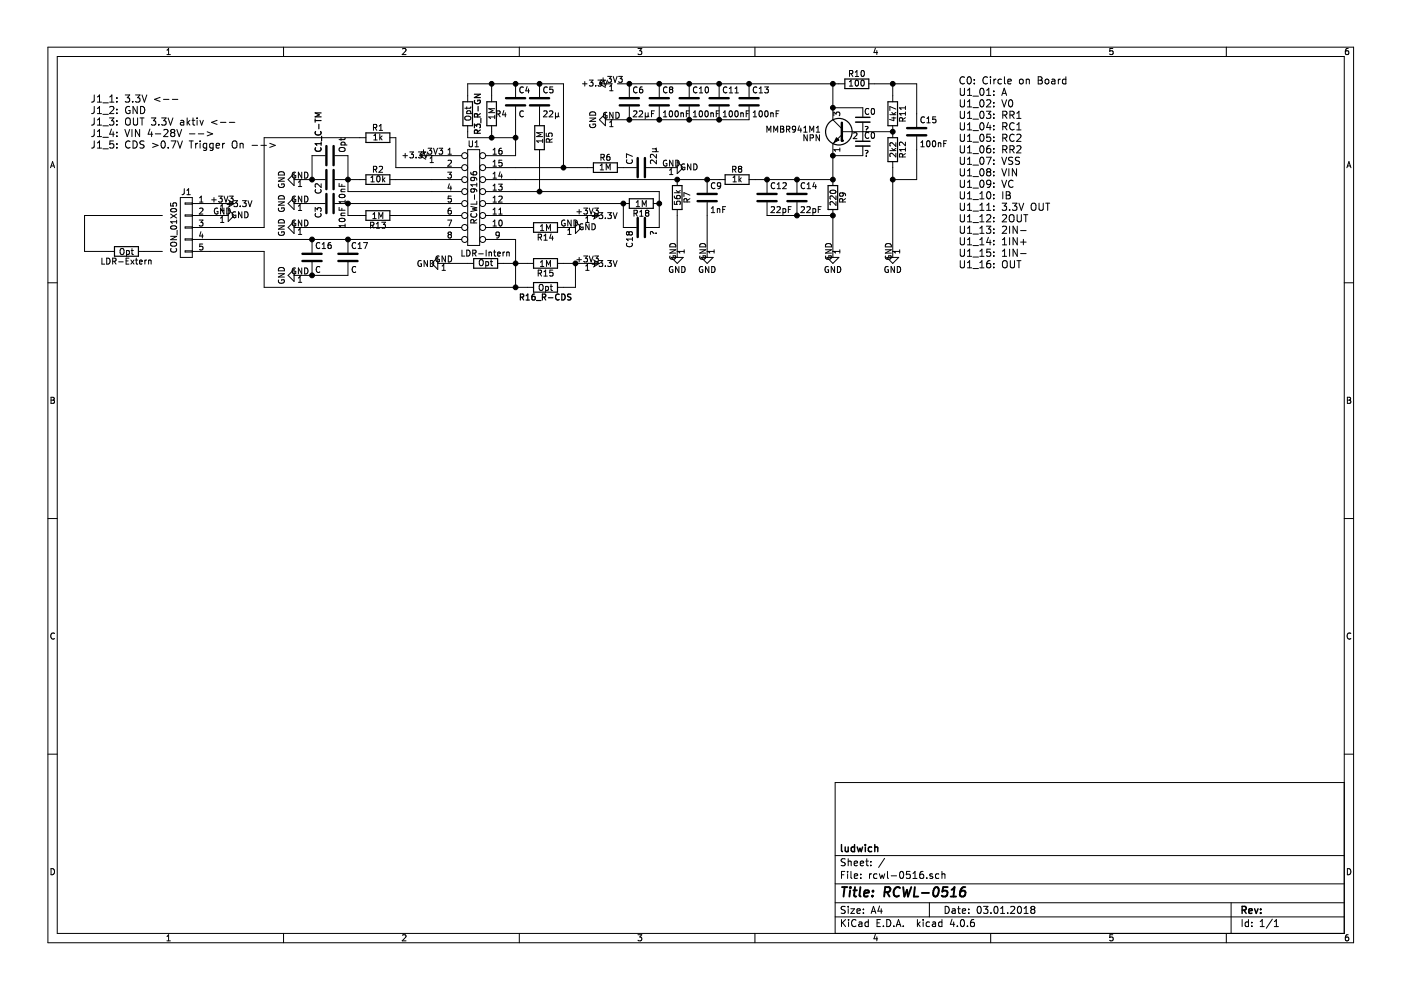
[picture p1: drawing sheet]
<svg xmlns="http://www.w3.org/2000/svg" width="297mm" height="210mm" viewBox="0 0 297 210" stroke-linecap="round" stroke-linejoin="round" font-family="sans-serif">
<g fill="none" stroke="#000" stroke-width=".51">
<path d="M69.2 31v4M69.2 36v4.1M70.7 31v4M70.7 36v4.1M107.3 22.3h4M107.3 20.8h4M112.4 22.3h4M112.4 20.8h4M131.4 22.3h4.1M131.4 20.8h4.1M135.2 33.5v4.1M136.7 33.5v4.1"/>
<path d="M137.7 22.3h4.1M137.7 20.8h4.1M144.1 22.3h4.1M144.1 20.8h4.1M150.4 22.3h4.1M150.4 20.8h4.1M156.8 22.3h4M156.8 20.8h4M178.5 26v3.8M192.3 28.7h4.1M192.3 27.2h4.1M64.1 55.3h4.1"/>
<path d="M64.1 53.8h4.1M69.2 41.1v4.1M70.7 41.1v4.1M71.7 55.3h4.1M71.7 53.8h4.1M135.2 46.2v4.1M136.7 46.2v4.1M147.9 42.6h4.1M147.9 41.1h4.1M160.6 42.6h4.1M160.6 41.1h4.1M166.9 42.6h4.1"/>
<path d="M166.9 41.1h4.1"/>
</g>
<g fill="none" stroke="#000" stroke-width=".21">
<path d="M10.2 10h276.8v189.9h-276.8zM12.1 12h272.9v185.9h-272.9zM35.4 11.6h.7M35.4 10.6l.3-.3v1.3M60.1 10v2M85.3 10.4l.5-.1 .3 .3-.8 1h.8M104.2 17.8v3.8M109.3 17.8v2.8M110.1 10v2M111 18.5a.56 .56 0 0 0-.8 .6 .56 .56 0 0 0 .8 .5M111.8 18.4l-.3 .9h.7M112.1 18.8v.9"/>
<path d="M114.4 17.8v2.8M116 18.5a.56 .56 0 0 0-.7 .6 .56 .56 0 0 0 .7 .5M117.2 18.4h-.6l-.1 .6h.7v.6l-.2 .1-.5-.1M123.5 17.8h1M124 17.3v1M125 17h.7l-.4 .5 .4 .1v.5l-.2 .2-.5-.2M126.3 18.1v.2M126.8 17h1.6M127.1 17.8h2.5M127.1 17.8l1.3 .7M127.6 17l-.5 .5 .4 .1v.5l-.2 .2-.5-.2M127.9 16.5v1"/>
<path d="M127.9 17l.5 1.3 .4-1.3M128.4 17l-1.3 .8M128.8 16.2h.8l-.4 .5 .4 .1v.5l-.2 .2-.6-.2M129.3 18.3l.3-.3v1.2M129.3 19.2h.7M129.6 17.8h.1M130 16.2l.4 1.3 .4-1.3M130.9 17.8h48.2M131.1 16.2h.8l-.4 .5 .4 .1v.5l-.2 .2-.6-.2M133.4 17.8v2.8M135.1 18.5a.56 .56 0 0 0-.8 .6 .56 .56 0 0 0 .8 .5M135.3 10.3h.8l-.5 .5h.3l.2 .2-.1 .4-.2 .2-.5-.2"/>
<path d="M136.2 18.4l-.4 .1-.2 .2v.7l.2 .3 .4-.1v-.6l-.4-.1-.2 .2M139.8 17.8v2.8M141.4 18.5a.56 .56 0 0 0-.7 .6 .56 .56 0 0 0 .7 .5M142.2 19l-.3 .2 .1 .4 .2 .1h.2l.2-.3v-.3l-.2-.1M142.2 19l-.3-.3 .3-.3 .4 .1v.2l-.2 .3M142.2 19h.2M146.1 17.8v2.8M147.8 18.5a.56 .56 0 0 0-.8 .6 .56 .56 0 0 0 .8 .5M148.3 19.7h.7M148.3 18.8l.3-.4v1.3M149.6 18.5l.2-.1a.67 .67 0 0 1 .4 .7 .67 .67 0 0 1-.4 .6l-.3-.5zM152.5 17.8v2.8"/>
<path d="M154.1 18.5a.56 .56 0 0 0-.7 .6 .56 .56 0 0 0 .7 .5M154.6 19.7h.7M154.6 18.8l.4-.4v1.3M155.8 19.7h.8M155.8 18.8l.4-.4v1.3M158.8 17.8v2.8M160.1 10v2M160.5 18.5a.56 .56 0 0 0-.8 .6 .56 .56 0 0 0 .8 .5M161 19.7h.7M161 18.8l.3-.4v1.3M162.1 18.4h.8l-.4 .5 .4 .1v.6l-.2 .1-.6-.1M176.6 17.8v7.6l1.9 1.9"/>
<path d="M180.1 18.3h.7M180.1 17.3l.3-.3v1.3M180.1 15.6l.6-.1 .1-.4-.7-.1v1.2M180.4 15.6l.4 .6M181.3 16.2h.7M181.3 15.3l.4-.3v1.2M181.4 17.1l.2-.1a.67 .67 0 0 1 .4 .6 .67 .67 0 0 1-.4 .7l-.3-.5zM182.6 17.1l.2-.1a.67 .67 0 0 1 .5 .6 .67 .67 0 0 1-.5 .7l-.3-.5zM182.7 15.1l.1-.1a.67 .67 0 0 1 .5 .6 .67 .67 0 0 1-.5 .6l-.2-.5zM184.2 17.8h10.2v9.1M185.6 10.2l-.3 .9h.8M185.9 10.7v.9"/>
<path d="M189.3 17.8v3.8M203.6 18.7v1.3l.3 .2h.3l.3-.2v-1.3M204.5 16.4a.72 .72 0 0 0-1 .5 .72 .72 0 0 0 .7 .9l.3-.2M205.1 19.1l.5-.4v1.5M205.2 16.4l.2-.1a.81 .81 0 0 1 .6 .7 .81 .81 0 0 1-.6 .8l-.2-.2-.2-.4zM206.6 16.9v.1M206.6 17.6v.2M207.9 18.9l.2-.2a.81 .81 0 0 1 .5 .8 .81 .81 0 0 1-.5 .7l-.2-.1-.2-.5zM209.2 19.1l.4-.4v1.5M209.4 16.4a.72 .72 0 0 0-1.1 .5 .72 .72 0 0 0 .8 .9l.3-.2M210 16.3v.1M210 16.8v1"/>
<path d="M210 10v2M210.7 19.3v.1M210.7 16.8v1M211.2 16.8l-.5 .3M212.3 16.9l-.4-.1-.3 .3 .1 .6h.6M212.5 19.8h.8M213 16.3v1.3l.2 .2M213.7 17.3l.7-.2-.1-.2-.4-.1-.2 .2 .1 .7h.5M216.3 16.9l.3-.1 .3 .3v.4l-.3 .3-.5-.3zM217.6 16.9h.1a.36 .36 0 0 1 .5 .1v.8M217.6 16.8v1M220.1 16.3h.5l.3 .3-.3 .4 .3 .1 .1 .4-.3 .3h-.6z"/>
<path d="M220.1 17h.5M221.7 16.9l.4-.1 .3 .3v.4l-.3 .3-.5-.3zM223 16.9h.6l.1 .9M223.7 17.1l-.7 .2a.3 .3 0 0 0 .2 .5l.5-.1M224.4 16.8v1M224.8 16.8l-.4 .3M226 16.9l-.4-.1-.4 .3 .2 .6h.6M226 16.3v1.5M235.9 10.3h-.6v.6l.6-.1 .1 .5-.2 .3-.5-.2M260 10v2M285.8 10.3h-.3l-.2 .3-.1 .7 .3 .3 .4-.2 .1-.4-.2-.2h-.3l-.3 .2M10.7 35.6l.4-1.3 .5 1.3"/>
<path d="M10.8 35.2h.7M20 22.6l-.1 1.3-.5 .2M20 27.4l-.1 1.4-.5 .2M20 20.1l-.1 1.4-.5 .2M20 25l-.1 1.3-.5 .2M20 29.9l-.1 1.3-.5 .2M20.6 24.1h.9M20.6 29h.9M20.6 21.7h.9M20.6 20.6l.5-.5v1.6M20.6 23l.5-.4v1.5M20.6 25.4l.5-.4v1.5"/>
<path d="M20.6 27.9l.5-.5v1.6M20.6 30.3l.5-.4v1.5M20.6 26.5h.9M20.6 31.4h.9M21.8 31.6h1.2M21.8 21.8h1.2M21.8 24.2h1.2M21.8 26.7h1.2M21.8 29.1h1.2M23.2 25h.9l-.5 .6 .5 .3v.5l-.3 .1-.6-.1M23.3 22.7l.5-.1 .3 .4-.9 1.1h.9M23.3 21.7h.8"/>
<path d="M23.3 20.6l.4-.5v1.6M23.6 27.4l-.3 1.1h.9M24 27.9v1.1M24.1 29.9h-.8v.7l.2-.1h.5l.1 .6-.3 .3-.5-.2M24.8 20.7v.2M24.8 21.5v.2M24.8 25.6v.1M24.8 23.2v.1M24.8 23.9v.2M24.8 26.4v.1M24.8 28v.2M24.8 28.8v.2"/>
<path d="M24.8 30.5v.1M24.8 31.2v.2M26.5 27.4l.5 1.6 .5-1.6M26.6 20.1h.9l-.5 .6 .5 .3-.1 .5-.2 .2-.6-.2M26.7 25.2a.5 .5 0 0 1 .6-.2 .5 .5 0 0 1 .3 .5v.8l-.3 .2a.53 .53 0 0 1-.7-.5zM27.5 22.6a.71 .71 0 0 0-.9 .7 .71 .71 0 0 0 .9 .7l.1-.6h-.3M27.6 30a.72 .72 0 0 0-1.1 .5 .72 .72 0 0 0 .8 .9l.3-.2M28 27.4v1.6M28.1 21.5v.2M28.2 29.9a.77 .77 0 0 1 .9 .7 .77 .77 0 0 1-.9 .8zM28.3 25v1.2l.3 .3h.3l.3-.3v-1.2M28.7 20.1h1l-.5 .6 .5 .3-.1 .5-.2 .2-.7-.2"/>
<path d="M29.1 22.6v1.5l-.9-1.5v1.5M29.6 27.4v1.6l-.9-1.6v1.6M29.7 25h.8M29.8 22.6a.77 .77 0 0 1 .9 .7 .77 .77 0 0 1-.9 .8zM30.1 20.1l.5 1.6 .5-1.6M30.1 25v1.5M30.5 30l-.5-.1-.3 .1v.5l.7 .2 .1 .4-.3 .3-.5-.1M31.8 27.4l-.4 1.1h1M32.1 25h.9l-.5 .6 .5 .3v.5l-.3 .1-.6-.1M32.1 27.9v1.1M32.3 30.4l1.2 .4-1.2 .4M32.9 28.4h1.2"/>
<path d="M33.7 26.4v.1M33.9 20.6l-1.1 .5 1.1 .4M34.3 25h.9l-.5 .6 .5 .3-.1 .5-.2 .1-.6-.1M34.3 30l.2-.1a.81 .81 0 0 1 .6 .7 .81 .81 0 0 1-.6 .8l-.2-.2-.2-.4zM34.7 21.1h1.1M34.7 27.6l.6-.2 .3 .5-.9 1.1h.9M35.6 25l.6 1.5 .5-1.5M35.7 31.2v.2M36.3 29.9h1l-.7 1.5M36.5 28.1l-.3-.3 .3-.4 .4 .1 .2 .2-.3 .4M36.5 28.1l-.3 .3v.3l.3 .3h.3l.3-.3v-.3l-.3-.3M36.5 28.1h.3"/>
<path d="M36.5 21.1h1.2M37.5 27.4l.5 1.6 .5-1.6M37.6 29.9l.6 1.5 .5-1.5M38.3 25.6h.6l.1 .9M39 25.9l-.7 .1a.3 .3 0 0 0 .2 .5h.5M39.7 25v1.5M39.8 25.9l.5 .6M40.1 29.9h.9M40.2 28.4h1.1M40.3 25.5l-.6 .6M40.5 29.9v1.5M40.7 25.5h.6"/>
<path d="M40.9 25v1.3l.4 .2M41.5 30.4v1M41.8 25v.2M41.8 25.5v1M41.9 30.4l-.4 .3M42 28.4h1.2M42.4 25.5l.4 1 .3-1M42.4 29.9v.1M42.4 30.4v1M43.8 30.4v1.2l-.3 .3-.3-.1M43.8 30.5l-.4-.1-.3 .3 .1 .6h.6M43.9 27.9l1.2 .5-1.2 .4"/>
<path d="M45.2 30.4v1.2l-.3 .3-.4-.1M45.2 30.5l-.4-.1-.3 .3 .1 .6h.6M45.8 30.9l.8-.2-.1-.2-.4-.1-.3 .2 .1 .7h.6M46 25.5l-1.1 .4 1.1 .5M46.7 25.9h1.2M47.2 30.4v1M47.6 30.4l-.4 .3M48.6 25.9h1.2M49.3 30.1a.5 .5 0 0 1 .6-.2 .5 .5 0 0 1 .3 .5v.8l-.3 .2a.53 .53 0 0 1-.7-.5zM50.9 30.5h.1a.36 .36 0 0 1 .6 .1v.8M50.9 30.4v1M53.4 30.8h1.2"/>
<path d="M55.3 30.8h1.2M57.2 30.4l1.2 .4-1.2 .4M59 37.7h1.3l-1.3 .7h1.3M59.1 36.6a.69 .69 0 0 1 .8-.2 .69 .69 0 0 1 .4 .7h-1.3zM59.1 39a.59 .59 0 0 0 .5 .8 .59 .59 0 0 0 .6-.8h-.5v.2M62.4 38.1h6.6M62.4 36.8v2.5l-1.3-1.2zM62.7 36.6a.59 .59 0 0 0-.8 .5 .59 .59 0 0 0 .8 .6v-.5h-.2M63.3 39.6h.7M63.3 38.6l.3-.3v1.3M63.6 38.1h.1M64 36.5v1.3l-.7-1.3v1.3"/>
<path d="M64.6 36.5a.64 .64 0 0 1 .7 .6 .64 .64 0 0 1-.7 .7zM68.1 39v.8l-.9-.8-.4 .2 .1 .5M69 33h-2.8v5.1M71 33h2.8v7.6h24.1M71 38.1h6.6M71.9 38.9v.6h1.3M71.9 31.5l.8-.2a.42 .42 0 0 1 .4 .2 .42 .42 0 0 1 0 .4l-.4 .2h-.6l-.2-.3zM72.3 30.7h1.3M72.3 29.3v.5M72.4 30.7l-.1-.3 .3-.3 .5 .2v.4M72.5 39.1v.4M73.2 29.3l-.2 .3h-1.1"/>
<path d="M77.6 29.2h-21.6v19h-15.2M78.6 38.6h.8M78.6 37.6l.4-.3v1.3M79.2 27h.6v-.5l-.6-.1v1.2M79.2 35.9l.6-.1v-.4l-.6-.1v1.2M79.3 29.7h.7M79.3 28.8l.3-.4v1.3M79.5 27l.4 .6M79.5 35.9l.4 .6M80 37.4l.1-.1a.67 .67 0 0 1 .5 .6 .67 .67 0 0 1-.5 .7l-.2-.5zM80.4 27.6h.7M80.4 26.7l.4-.3v1.2"/>
<path d="M80.4 35.4l.5-.1 .2 .3-.8 .9h.8M80.5 28.4v1.3M80.7 29.2l.3 .5M81 28.8l-.5 .5M81.1 37.3v1.3M81.3 38.1l.3 .5M81.6 37.7l-.5 .5M82.7 29.2h1.2v6.3h14M82.7 38.1h15.2M85.4 33h1M85.9 32.5v1M86.9 32.2h.8l-.5 .5 .4 .1v.6l-.2 .1-.5-.1"/>
<path d="M88.2 33.4v.1M88.7 32.2h1.6l-1.3 .8M89 33h8.9M89 33l1.3 .8M89.5 32.2l-.4 .5 .3 .1v.6l-.1 .1-.6-.1M89.8 31.7v1M89.9 32.2l.4 1.3 .4-1.3M90.8 31.4h.7l-.4 .5 .4 .1v.6l-.2 .1-.5-.1M91.2 34.5h.7M91.2 33.6l.3-.4v1.3M91.5 33h.1M91.9 31.4l.4 1.3 .5-1.3"/>
<path d="M93.1 31.4h.8l-.5 .5 .4 .1v.6l-.2 .1-.5-.1M94.9 36.5h.8l-.4 .5 .4 .1v.5l-.2 .2-.6-.2M95 32.7h.7M95 31.8l.4-.4v1.3M95 34.1l.5-.1 .2 .3-.8 .9h.8M95.3 39l-.3 .9h.8M95.6 39.4v.9M98.6 24.8l.8-.2a.42 .42 0 0 1 .4 .2 .42 .42 0 0 1-.1 .5l-.3 .2-.7-.1-.1-.2zM99 24.1h1.2M99 22.6v.5M99 24.1v-.4l.2-.2 .5 .1v.5M99.2 26.7v2.5h10.1"/>
<path d="M99.2 21.6v-3.8h20.3v17.7M99.2 31.7h2.5v20.3h-2.5zM99.5 29.9v1l.2 .2h.2l.3-.2v-1M99.8 36.5l.1 .4 .2 .1 .7 .1 .3-.2-.1-.5-.6 .1-.1 .4 .2 .2M99.8 22.6l-.2 .3h-1M100.4 37.6l.2 .2-.1 .4-.6 .1-.1-.5 .2-.2h.8l.3 .4v.2M100.7 31.1h.7M100.7 30.2l.4-.3v1.2M101.1 38.8v.7M101.1 39.2h-1.3l.4 .3M103 35.5h22.8M103 38.1h50.7"/>
<path d="M104.2 26.7v2.5M104.5 32.7h.8M104.5 35.2h.8M104.5 37.8h.8M104.5 31.8l.4-.4v1.3M104.5 34.3l.4-.3v1.2M104.5 36.9l.4-.4v1.3M104.5 39.4l.4-.4v1.3M104.9 23.1h-1.3l.9 .4-.9 .4h1.3M104.9 24.4v.8M104.9 24.8h-1.3l.4 .4M105.3 24.2l.6-.1 .1-.5-.7-.1v1.3"/>
<path d="M105.6 24.2l.4 .6M105.7 39h.8l-.5 .5 .4 .1v.6l-.2 .1-.5-.1M106 36.4l-.2 .9h.7M106.3 31.4l-.3 .1-.2 .2v.7l.2 .3 .4-.1-.1-.6-.3-.1-.2 .2M106.3 36.9v.9M106.4 34h-.6v.5h.6v.6l-.2 .1-.4-.1M106.8 23.4l-.3 .9h.8M107.1 23.9v.9M109.3 22.6v10.4h-6.3M111 23.6a.56 .56 0 0 0-.8 .5 .56 .56 0 0 0 .8 .5M114.4 22.6v4.1M114.4 31.7v8.9"/>
<path d="M115.1 29.5v.7M115.1 29.9h-1.3l.3 .3M115.1 28.1h-1.3l.9 .4-.9 .5h1.3M115.3 23.6l.5-.1 .2 .4-.8 .9h.8M115.8 28.3v.6h.6v-.6h.6l.1 .1-.1 .5M116.5 30.1l-.1-.6h-.5l-.1 .6h1.3M116.5 23.6l.5-.1 .2 .4-.8 .9h.8M117.1 29.4l-.6 .4M117.8 24.6l.1 .2h.3l.2-.2M117.8 23.9v1.3M118.4 24.6l.2 .2M118.4 23.9v.7"/>
<path d="M125 25h1.3l-1.3 .7h1.3M125.1 26.4a.59 .59 0 0 0 .5 .7 .59 .59 0 0 0 .6-.7l-.5-.1v.2M125.1 23.9a.69 .69 0 0 1 .8-.2 .69 .69 0 0 1 .4 .7h-1.3zM127.3 36h.7M127.3 35.1l.3-.3v1.2M127.4 33.4l.6-.1 .1-.5-.7-.1v1.3M127.7 33.4l.4 .6M128.4 24.1v2.6l-1.3-1.3zM128.5 36v-1.2l.5 .8 .4-.8v1.2M128.7 23.9a.59 .59 0 0 0-.8 .5 .59 .59 0 0 0 .8 .6v-.5h-.2M129.2 32.7l-.3 .1-.2 .2-.1 .7 .3 .3 .4-.1-.1-.6-.3-.1-.3 .2M129.3 25.9l.3-.3v1.3"/>
<path d="M129.3 26.9h.7M129.6 25.4h.1M130 23.8v1.3l-.7-1.3v1.3M130.6 23.8a.64 .64 0 0 1 .7 .6 .64 .64 0 0 1-.7 .7zM130.9 35.5h4.1M132.9 33.9a.56 .56 0 0 0 .5 .8 .56 .56 0 0 0 .6-.8M133.4 22.6v2.8M134.1 33.2l-1.3-.6v.9M134.3 23.6l.5-.1 .2 .4-.8 .9h.8M135.5 23.6l.5-.1 .2 .4-.7 .9h.7M136.8 24.6l.2 .2h.2l.2-.2M136.8 23.9v1.3"/>
<path d="M137 35.5h6.6M137.4 24.6l.2 .2M137.4 23.9v.7M138.1 24.1h.5M138.3 32.2h1.3M138.3 31.6h.7M138.7 23.5h-.6v1.3M139 31.6l.2 .1v.3l-.2 .2M139.2 32.7v.8l-.9-.8-.4 .3 .1 .4M139.2 33.9v.8l-.9-.8-.4 .3 .1 .5M139.2 31.4l-.2 .2M139.8 22.6v2.8"/>
<path d="M140.7 24.8h.7M140.7 23.9l.3-.4v1.3M141.4 34a.59 .59 0 0 0-.8 .6 .59 .59 0 0 0 .8 .6v-.5h-.2M142 37h.7M142 36.1l.3-.4v1.3M142 23.6l.2-.1a.67 .67 0 0 1 .4 .6 .67 .67 0 0 1-.4 .7l-.3-.5zM142.3 35.5h.1M142.7 34v1.2l-.7-1.2v1.2M143.2 23.6l.2-.1a.67 .67 0 0 1 .4 .6 .67 .67 0 0 1-.4 .7l-.3-.5zM143.3 34a.64 .64 0 0 1 .7 .6 .64 .64 0 0 1-.7 .6zM143.6 34.3l1.3 1.2-1.3 1.3zM143.6 38.1v1.2"/>
<path d="M144.4 24l.1-.1 .4 .1v.8M144.4 23.9v.9M145.2 34.8a.59 .59 0 0 0-.8 .6 .59 .59 0 0 0 .8 .5v-.4h-.2M145.5 24.1h.4M146.1 23.5h-.6v1.3M146.1 22.6v2.8M146.5 34.8v1.2l-.7-1.2v1.2M147 24.8h.7M147 23.9l.4-.4v1.3M147.1 34.8a.64 .64 0 0 1 .7 .6 .64 .64 0 0 1-.7 .6zM148.3 23.6l.2-.1a.67 .67 0 0 1 .5 .6 .67 .67 0 0 1-.5 .7l-.3-.5zM149.5 23.6l.2-.1a.67 .67 0 0 1 .5 .6 .67 .67 0 0 1-.5 .7l-.3-.5z"/>
<path d="M149.9 38.1v2.8M150.7 24l.2-.1 .3 .1 .1 .8M150.7 23.9v.9M151.6 38.8a.56 .56 0 0 0-.8 .6 .56 .56 0 0 0 .8 .5M151.9 24.1h.4M152.5 22.6v2.8M152.5 23.5h-.6v1.3M152.8 39.3l-.2 .2-.4-.1-.1-.6 .5-.1 .2 .3-.1 .7-.3 .3h-.2M153.4 24.8h.7M153.4 23.9l.3-.4v1.3M154.7 23.6l.2-.1a.67 .67 0 0 1 .4 .6 .67 .67 0 0 1-.4 .7l-.3-.5zM155.3 35.9l.6-.1 .1-.4-.7-.1v1.2"/>
<path d="M155.4 37.6l.4-.3v1.3M155.4 38.6h.7M155.6 35.9l.4 .6M155.9 23.6l.2-.1a.67 .67 0 0 1 .4 .6 .67 .67 0 0 1-.4 .7l-.3-.5zM156.7 37.3v1.3M156.8 35.8l-.2-.2 .2-.3 .4 .1 .1 .2-.3 .2M156.8 35.8l-.2 .2v.4l.2 .1h.2l.3-.2-.1-.4-.2-.1M156.8 35.8h.2M156.8 38.1l.4 .5M157.1 23.9v.9M157.1 24l.1-.1 .3 .1 .1 .8M157.2 37.7l-.5 .5"/>
<path d="M158.2 24.1h.4M158.8 23.5h-.6v1.3M158.8 38.1h17.8M158.8 22.6v2.8h-30.4M159.7 24.8h.7M159.7 23.9l.4-.4v1.3M161 23.6l.2-.1a.67 .67 0 0 1 .5 .6 .67 .67 0 0 1-.5 .7l-.3-.5zM162.2 23.6l.2-.1a.67 .67 0 0 1 .5 .6 .67 .67 0 0 1-.5 .7l-.3-.5zM162.6 28v-1.2l.4 .8 .4-.8v1.2M162.6 38.1v2.8M163.4 24l.2-.1 .3 .1v.8M163.4 23.9v.9"/>
<path d="M164 28v-1.2l.5 .8 .4-.8v1.2M164.3 38.8a.56 .56 0 0 0-.8 .6 .56 .56 0 0 0 .8 .5M164.6 24.1h.4M164.8 39.1l.3-.4v1.3M165.2 23.5h-.6v1.3M165.5 26.8h.4l.3 .2-.3 .3 .3 .2v.3l-.2 .2h-.5zM165.5 27.3h.4M166 38.8l.5-.1 .2 .4-.8 .9h.8M166.8 27.4l.6-.1v-.4l-.6-.1v1.2M167.1 27.4l.4 .6M168.7 27.3l-.2 .2h-.4l-.1-.6 .5-.1 .2 .2-.1 .7-.3 .3h-.2M169 38.1v2.8"/>
<path d="M169.5 26.7l-.3 .9h.8M169.8 27.2v.8M170.4 28h.7M170.4 27.1l.4-.3v1.2M170.6 38.8a.56 .56 0 0 0-.7 .6 .56 .56 0 0 0 .7 .5M171.1 39.1l.4-.4v1.3M171.2 28.6v1.3l-.8-1.3v1.3M171.7 28v-1.2l.4 .8 .4-.8v1.2M171.8 29.2h.6v-.5l-.6-.1v1.3M172.6 38.7l-.3 .9h.8M172.9 39.1v.9M173.1 27.1l.3-.3v1.2"/>
<path d="M173.1 28h.7M173.7 28.6v1.3l-.7-1.3v1.3M176.6 30.5h.1M176.6 30.5v8.8M176.6 22.8h6.3v2.1M176.8 24.5v-.7l.5 .4 .1-.4h.5l.2 .2-.2 .5M178.1 31.7h-1.3l.3 .4M178.1 31.4v.7M178.5 28.6l-1.9 1.9M178.5 27.9h10.8M181 28.2l.5-.1 .2 .4-.8 .9h.8M182.9 31v2h-6.3"/>
<path d="M182.9 25.9v4.1M183.4 31.9h.4a.41 .41 0 0 1-.1 .7v.1M183.4 26.9l.4-.1a.41 .41 0 0 1-.1 .7v.1M183.7 33v.2M183.7 27.9v.2M184.2 28.2a.56 .56 0 0 0-.8 .5 .56 .56 0 0 0 .8 .5M184.2 23.1a.56 .56 0 0 0-.8 .5 .56 .56 0 0 0 .8 .5M184.8 28.2l.2-.1a.67 .67 0 0 1 .4 .6 .67 .67 0 0 1-.4 .6l-.3-.4zM184.8 23.1l.2-.1a.67 .67 0 0 1 .4 .6 .67 .67 0 0 1-.4 .7l-.3-.5zM188.7 31.9h1.2M188.7 24.3h1.2M189.1 31.5l.5 .4"/>
<path d="M189.1 25h.8M189.1 23.8l.5 .5M189.3 26.7v2.5M189.3 34.3v20.3M189.5 24.8v.8l-.9-.3M189.9 32.5v.8l-.9-.8-.3 .2 .1 .5M189.9 23.1l-1.2-.5v.8M189.9 30.3v.7l-.9-.7-.3 .2 .1 .5M189.9 31.5l-.4 .3M189.9 23.8l-.4 .4M191.4 33.3l-.1-.6-.5-.1-.1 .7h1.3M191.4 25.7l-.1-.6-.5-.1-.1 .7h1.3"/>
<path d="M192 24.1h-1.3l.4 .3M192 32.6l-.6 .4M192 30.1v.8l-.9-.8-.4 .3 .1 .4M192 22.5v.7M192 23.7v.7M192 31.4v.7M192 31.7h-1.3l.4 .4M192 25l-.6 .4M192 22.9h-1.3l.4 .3M194.4 28.9v9.2h-5.1M195.2 31.1h.8M195.2 30.2l.4-.3v1.2"/>
<path d="M196 24.9a.56 .56 0 0 0-.8 .5 .56 .56 0 0 0 .8 .5M196.5 26h.7M196.5 25.1l.4-.3v1.2M196.6 30l.1-.1a.67 .67 0 0 1 .5 .6 .67 .67 0 0 1-.5 .6l-.2-.5zM197.8 30l.2-.1a.67 .67 0 0 1 .4 .6 .67 .67 0 0 1-.4 .6l-.3-.5zM198.4 24.8h-.6l-.1 .6h.7v.5l-.2 .1-.5-.1M199 30.4l.1-.1h.3l.1 .8M199 30.3v.8M200.1 30.4h.4M200.7 29.9h-.6v1.2M203.6 35.8v1.2l.3 .3h.3l.3-.3v-1.2M203.6 23.6v1.2l.3 .3h.3l.3-.3v-1.2"/>
<path d="M203.6 38.2v1.2l.3 .3h.3l.3-.3v-1.2M203.6 26v1.3l.3 .2h.3l.3-.2v-1.3M203.6 21.1v1.3l.3 .3h.3l.3-.3v-1.3M203.6 28.5v1.2l.3 .3h.3l.3-.3v-1.2M203.6 30.9v1.2l.3 .3h.3l.3-.3v-1.2M203.6 33.3v1.3l.3 .3h.3l.3-.3v-1.3M205.1 37.3h.9M205.1 39.7h.9M205.1 27.5h.9M205.1 26.5l.5-.5v1.5M205.1 20.2h.9M205.1 21.6l.5-.5v1.6"/>
<path d="M205.1 24l.5-.4v1.5M205.1 28.9l.5-.4v1.5M205.1 31.3l.5-.4v1.5M205.1 33.8l.5-.5v1.6M205.1 36.2l.5-.4v1.5M205.1 38.6l.5-.4v1.5M205.1 22.7h.9M205.1 25.1h.9M205.1 30h.9M205.1 32.4h.9M205.1 34.9h.9M206.3 39.9h1.2"/>
<path d="M206.3 32.6h1.2M206.3 30.1h1.2M206.3 25.3h1.2M206.3 20.4h1.2M206.3 22.8h1.2M206.3 27.7h1.2M206.3 35h1.2M206.3 37.4h1.2M207.9 26.2l.2-.2a.81 .81 0 0 1 .5 .8 .81 .81 0 0 1-.5 .7l-.2-.1-.2-.4zM207.9 38.4l.2-.2a.81 .81 0 0 1 .5 .8 .81 .81 0 0 1-.5 .7l-.2-.1-.2-.5zM207.9 28.6l.2-.1a.81 .81 0 0 1 .5 .7 .81 .81 0 0 1-.5 .8l-.2-.2-.2-.4zM207.9 21.3l.2-.2a.81 .81 0 0 1 .5 .8 .81 .81 0 0 1-.5 .8l-.2-.2-.2-.4z"/>
<path d="M207.9 23.7l.2-.1a.81 .81 0 0 1 .5 .7 .81 .81 0 0 1-.5 .8l-.2-.1-.2-.5zM207.9 31l.2-.1a.81 .81 0 0 1 .5 .8 .81 .81 0 0 1-.5 .7l-.2-.1-.2-.5zM208 35.8h.1a.81 .81 0 0 1 .5 .7 .81 .81 0 0 1-.5 .8 .98 .98 0 0 1-.1-1.5zM208 33.4l.1-.1a.81 .81 0 0 1 .5 .8 .81 .81 0 0 1-.5 .8 .98 .98 0 0 1-.1-1.5zM209.1 23.6h1l-.5 .6 .5 .2-.1 .6-.2 .1-.7-.1M209.1 33.3h1l-.6 1.6M209.2 20.2h.9M209.2 21.3l.6-.2 .3 .5-1 1.1h1M209.5 36.4l-.3 .3v.3l.3 .3h.3l.3-.3v-.3l-.3-.3M209.5 36.4h.3M209.5 36.4l-.3-.3 .3-.3h.4l.2 .3-.3 .3M209.6 25.9l-.4 1.1h.9"/>
<path d="M209.9 30.9l-.4 .1a.99 .99 0 0 0 0 1.4l.5-.1 .1-.5-.3-.3h-.3l-.3 .3M209.9 26.5v1M210 28.5h-.7l-.1 .7 .2-.2 .5 .1 .2 .6-.3 .3-.6-.2M210.1 38.9l-.3 .2h-.3l-.3-.2 .1-.5 .5-.2a.96 .96 0 0 1-.2 1.5h-.3M210.7 21.7v.2M210.7 20.1v.1M210.7 22.5v.2M210.7 24.2v.1M210.7 25v.1M210.7 26.6v.2M210.7 27.4v.1M210.7 29v.2"/>
<path d="M210.7 29.8v.2M210.7 31.5v.1M210.7 32.3v.1M210.7 33.9v.2M210.7 34.7v.2M210.7 36.4v.1M210.7 37.1v.2M210.7 38.8v.1M210.7 39.6v.1M212.4 20.2l.5-1.5 .5 1.5M212.4 21.1l.5 1.6 .5-1.6M212.4 33.3l.5 1.6 .5-1.6"/>
<path d="M212.4 35.8l.5 1.5 .5-1.5M212.4 38.2l.5 1.5 .5-1.5M212.6 31.7l.7-.1 .2-.2-.1-.4-.2-.1h-.6v1.5M212.6 26.8h.7l.2-.3-.1-.3-.2-.2h-.6v1.5M212.6 29.3l.7-.1 .2-.2-.1-.4-.2-.1h-.6v1.5M212.6 24.4l.7-.1 .2-.2-.1-.4-.2-.1h-.6v1.5M213 24.4l.5 .7M213 26.8l.5 .7M213 29.3l.5 .7M213 31.7l.5 .7M213.9 35.8v1.5M214 21.3l.2-.2a.81 .81 0 0 1 .5 .8 .81 .81 0 0 1-.5 .8l-.2-.2-.2-.4z"/>
<path d="M214.1 31.7l.8-.1 .1-.2-.1-.4-.2-.1h-.6v1.5M214.1 24.4l.8-.1 .1-.2-.1-.4-.2-.1h-.6v1.5M214.5 24.4l.5 .7M214.5 31.7l.5 .7M214.7 33.4l-.6-.1-.2 .2v.4l.7 .3 .1 .4-.3 .3-.6-.1M214.8 38.4a.72 .72 0 0 0-1 .4 .72 .72 0 0 0 .7 .9l.3-.1M215 26.2a.72 .72 0 0 0-1 .5 .72 .72 0 0 0 .7 .8l.3-.1M215 28.6a.72 .72 0 0 0-1 .5 .72 .72 0 0 0 .7 .9l.3-.2M215.5 35.8v1.5l-.9-1.5v1.5M215.6 27.5h.9M215.6 28.6l.6-.1 .3 .4-1 1.1h1M215.6 25.1h.9"/>
<path d="M215.6 24l.4-.4v1.5M215.6 26.5l.4-.5v1.5M215.6 31l.6-.1 .3 .4-1 1.1h1M216.2 33.4l-.6-.1-.3 .3 .1 .4 .7 .3v.4l-.2 .2-.6-.1M285.6 35.6l.4-1.3 .4 1.3M285.7 35.2h.6M10.2 60h1.9M21.6 54.7v1.3h.6M22.6 54.7a.64 .64 0 0 1 .7 .7 .64 .64 0 0 1-.7 .6zM23.9 55.4l.6-.1 .1-.5-.7-.1v1.3M24.2 55.4l.4 .6M25.2 55.5h.9"/>
<path d="M25.5 52.9l.2-.2 .4 .1 .2 .7a.42 .42 0 0 1-.2 .4 .42 .42 0 0 1-.5 0l-.1-.4zM26.7 55.3h.5M26.8 53.2l.4-.1 .2 .3-.1 .5h-.5M26.8 53.1v1.3M27.3 54.7h-.6v1.3h.6M27.7 55.1l.7 .9M27.8 53.1h.5M28 52.7v1.1l.3 .2M28.4 55.1l-.7 .9M28.7 55.1h.5M28.9 54.7v1.1l.3 .2M29.3 53.3h5.1"/>
<path d="M29.6 55.6l.6-.2-.1-.2-.3-.1-.2 .2v.6h.5M30.7 55.1v.9M31.1 55.1l-.4 .3M31.5 55.3l.2-.2 .3 .1v.8M31.5 55.1v.9M34.4 45.7h-16.5v7.6h6.4M36.2 43.1v.6h.6v-.6h.5l.1 .1-.1 .5M36.2 50.1h1.2l-1.2 .7h1.2M36.2 45.4l1.2 .8M36.2 51.5l.8-.1a.42 .42 0 0 1 .4 .2 .42 .42 0 0 1 0 .4l-.4 .2-.6-.1-.2-.2zM36.2 44.4a.76 .76 0 0 1 1.2 .3 .74 .74 0 0 1-1.2-.2zM36.2 48.1a.76 .76 0 0 1 1.2 .2 .74 .74 0 0 1-1.2-.1z"/>
<path d="M36.3 52.7a.56 .56 0 0 0 .5 .8 .56 .56 0 0 0 .5-.8M37.4 46.7v.7M37.4 47h-1.2l.3 .4M37.4 45.4l-1.2 .8M37.5 48.8v1M38.2 41.9h2.6v12.7h-2.6zM39.1 40l-.1 1.1-.4 .2M39.6 40.4l.4-.4v1.3M39.6 41.3h.7M40.8 53.2h-1.6v.2h1.6M40.8 43h-1.6v.3h1.6M40.8 45.6h-1.6v.2h1.6"/>
<path d="M40.8 48.1h-1.6v.3h1.6M40.8 50.6h-1.6v.3h1.6M40.8 43.2h8.9M40.8 45.7h7.6M40.8 50.8h57.1M40.8 53.3h15.2v7.6h57.1M42.2 46.7h.8l-.4 .4 .4 .1v.6l-.2 .1-.6-.1M42.3 42.9h.7M42.3 41.9l.4-.3v1.3M42.3 44.2l.5-.1 .2 .4-.8 .9h.8M42.6 49.1l-.3 .9h.8M42.9 49.6v.9"/>
<path d="M43 51.7h-.6l-.1 .6h.7v.6l-.2 .1-.5-.1M44.9 42.4h.9M45.4 41.9v1M46.2 44.2a.59 .59 0 0 0-.8 .5 .59 .59 0 0 0 .8 .6v-.5h-.2M46.3 41.6h.8l-.4 .5 .4 .1v.5l-.2 .2-.6-.2M46.8 43.7l.3-.3v1.2M46.8 46.3l.3-.4v1.3M46.8 44.6h.7M46.8 47.2h.7M47.1 43.2h.1M47.1 45.7h.1M47.5 44.1v1.3l-.7-1.3v1.3"/>
<path d="M47.5 41.6l.4 1.3 .4-1.3M48.1 44.1a.64 .64 0 0 1 .7 .7 .64 .64 0 0 1-.7 .6zM48.1 43.3h1M48.4 42.4l1.3 .8M48.4 44.4l1.3 1.3-1.3 1.3zM48.6 42.9v.9M48.6 41.6h.8l-.4 .5 .4 .1v.5l-.2 .2-.6-.2M49.6 42.5h.8l-.5 .5 .4 .1v.6l-.2 .1-.5-.1M49.7 43.2l-1.3 .7M50 45a.59 .59 0 0 0-.8 .5 .59 .59 0 0 0 .8 .6v-.5h-.2M50.9 43.7v.1M51.3 44.9v1.3l-.7-1.3v1.3"/>
<path d="M51.4 42.5h.8l-.4 .5 .3 .1v.6l-.1 .1-.6-.1M51.9 44.9a.64 .64 0 0 1 .7 .6 .64 .64 0 0 1-.7 .7zM52.6 42.5l.4 1.3 .4-1.3M59 47.9h1.3l-1.3 .7h1.3M59 42.8h1.3l-1.3 .7h1.3M59 58h1.3l-1.3 .7h1.3M59.1 46.8a.69 .69 0 0 1 .8-.2 .69 .69 0 0 1 .4 .7h-1.3zM59.1 49.2a.59 .59 0 0 0 .5 .7 .59 .59 0 0 0 .6-.7l-.5-.1v.3M59.1 44.1a.59 .59 0 0 0 .5 .7 .59 .59 0 0 0 .6-.7h-.5v.2M59.1 41.7a.69 .69 0 0 1 .8-.2 .69 .69 0 0 1 .4 .7h-1.3zM59.1 56.9a.69 .69 0 0 1 .8-.2 .69 .69 0 0 1 .4 .7h-1.3zM59.1 59.4a.59 .59 0 0 0 .5 .7 .59 .59 0 0 0 .6-.7l-.5-.1v.2"/>
<path d="M62.4 43.2h6.6M62.4 48.2h35.5M62.4 41.9v2.5l-1.3-1.2zM62.4 47v2.5l-1.3-1.3zM62.4 57.1v2.6l-1.3-1.3zM62.7 41.6a.59 .59 0 0 0-.8 .6 .59 .59 0 0 0 .8 .6v-.5h-.2M62.7 46.7a.59 .59 0 0 0-.8 .6 .59 .59 0 0 0 .8 .6v-.5h-.2M62.7 56.9a.59 .59 0 0 0-.8 .5 .59 .59 0 0 0 .8 .6v-.5h-.2M63.3 49.7h.7M63.3 44.6h.7M63.3 43.7l.3-.3v1.2M63.3 48.8l.3-.4v1.3"/>
<path d="M63.3 58.9l.3-.3v1.3M63.3 59.9h.7M63.6 43.2h.1M63.6 48.2h.1M63.6 58.4h.1M64 41.6v1.3l-.7-1.3v1.3M64 46.7v1.2l-.7-1.2v1.2M64 56.8v1.3l-.7-1.3v1.3M64.6 41.6a.64 .64 0 0 1 .7 .6 .64 .64 0 0 1-.7 .7zM64.6 46.7a.64 .64 0 0 1 .7 .6 .64 .64 0 0 1-.7 .6zM64.6 56.8a.64 .64 0 0 1 .7 .6 .64 .64 0 0 1-.7 .7zM66.2 50.8v2.8"/>
<path d="M66.2 55.6v2.8M66.8 44.8v-.8l.5 .5 .1-.4h.6l.1 .2-.1 .5M66.9 40.2a.56 .56 0 0 0 .5 .8 .56 .56 0 0 0 .6-.8M66.9 45.3a.56 .56 0 0 0 .5 .7 .56 .56 0 0 0 .6-.7M67.8 56.6a.56 .56 0 0 0-.8 .5 .56 .56 0 0 0 .8 .6M67.8 51.5a.56 .56 0 0 0-.8 .6 .56 .56 0 0 0 .8 .5M68.3 52.7h.7M68.3 51.8l.4-.4v1.3M70.1 51.4l-.3 .1-.2 .2-.1 .7 .3 .3 .4-.1-.1-.6-.3-.1-.3 .2M71 43.2h26.9M71.9 44v.6h1.3M71.9 46.5a.76 .76 0 0 1 1.3 .2 .74 .74 0 0 1-1.3-.1z"/>
<path d="M71.9 41.4a.76 .76 0 0 1 1.3 .2 .74 .74 0 0 1-1.3-.1zM72.3 40.6h.9M72.3 45.7h.9M72.5 44.1v.5M73.2 47.9h-1.3l.4 .3M73.2 42.8h-1.3l.4 .3M73.2 42.4v.7M73.2 47.5v.7M73.2 40.1l-.8 .1-.1 .3 .1 .1M73.2 45.2h-.8l-.1 .3 .1 .2M73.8 43.2v2.5h3.8M73.8 50.8v2.8"/>
<path d="M73.8 55.6v2.8h-11.4M75.4 56.6a.56 .56 0 0 0-.7 .5 .56 .56 0 0 0 .7 .6M75.4 51.5a.56 .56 0 0 0-.7 .6 .56 .56 0 0 0 .7 .5M75.9 52.7h.7M75.9 51.8l.4-.4v1.3M77.1 51.4h.8l-.5 1.3M78.6 47.8l.6-.1v-.5l-.6-.1v1.3M78.9 47.8l.4 .6M79.1 46.4h.7M79.1 45.4l.3-.3v1.3M79.8 48.4h.7M79.8 47.5l.3-.4v1.3"/>
<path d="M80.3 46.4v-1.3l.5 .9 .4-.9v1.3M80.9 47.1h.8l-.4 .5 .4 .1v.6l-.2 .1-.6-.1M82.7 45.7h15.2M89.3 55.3a.59 .59 0 0 0-.7 .6 .59 .59 0 0 0 .7 .5l.1-.4h-.3M90.6 55.2v1.3l-.7-1.3v1.3M91.2 55.2a.64 .64 0 0 1 .8 .7 .64 .64 0 0 1-.8 .6zM92.8 55.8h7.6M92.8 54.6v2.5l-1.3-1.3zM93.1 54.3a.59 .59 0 0 0-.7 .6 .59 .59 0 0 0 .7 .6l.1-.5h-.3M93.7 57.3h.7M93.7 56.4l.4-.3v1.2M94.1 55.8h.1"/>
<path d="M94.4 54.3v1.2l-.7-1.2v1.2M94.9 46.7h.9l-.6 1.2M95 54.3a.64 .64 0 0 1 .8 .6 .64 .64 0 0 1-.8 .6zM95.2 49.7l-.2-.2 .2-.3 .5 .1v.2l-.2 .2M95.2 49.7l-.2 .3v.3l.2 .2h.3l.2-.3v-.3l-.2-.2M95.2 49.7h.3M95.6 44.1l-.4 .1-.2 .2v.7l.2 .3 .5-.1-.1-.6-.4-.1-.2 .2M95.7 41.6h-.7v.6h.7v.5l-.2 .2-.5-.2M97.9 53v1.3h.7M99 53a.64 .64 0 0 1 .7 .7 .64 .64 0 0 1-.7 .6zM99.8 43.8l1.3 .3-.9 .2 .9 .3-1.3 .3M99.9 45.3a.56 .56 0 0 0 .5 .8 .56 .56 0 0 0 .6-.8"/>
<path d="M100.2 53.7l.6-.1 .1-.5-.7-.1v1.3M100.4 40l.2 .3-.1 .3-.6 .1-.1-.4 .2-.3 .8 .1 .3 .3v.2M100.5 47.3l-.1-.6-.5-.1-.1 .7h1.3M100.5 53.7l.4 .6M100.6 41.3v1M101.1 42.7v.6h-1.3M101.1 46.6l-.6 .4M101.5 53.8h1M101.7 55.2l.2-.1h.4l.2 .8a.42 .42 0 0 1-.3 .4 .42 .42 0 0 1-.4 0l-.2-.4zM103 43.2h30.4M103 45.7h24.1M103 48.2h10.1"/>
<path d="M103 40.6h36.8v7.6h-2.8M103 50.8h6.3v10.1M103 55.5h.3l.3 .2-.1 .6h-.5M103 55.5v1.2M103.1 53v1.3M103.7 53.6l.2-.2 .3 .1v.8M103.7 53.4v.9M104 55.5h.4M104.1 55.1v1l.3 .2M104.5 42.9h.8M104.5 45.4h.8M104.5 47.9h.8"/>
<path d="M104.5 41.9l.4-.3v1.3M104.5 44.5l.4-.4v1.3M104.5 47l.4-.3v1.2M104.5 40.3h.8M104.6 53.4h.5M104.8 53v1.1l.3 .2M105.5 53.9l.6-.2-.1-.2-.3-.1-.2 .2 .1 .6h.4M105.5 55.8h7.6M105.8 41.7l.4-.1 .3 .3-.8 1h.8M105.8 45.4h.7M105.8 44.5l.3-.4v1.3M105.9 46.8l.1-.1a.67 .67 0 0 1 .5 .6 .67 .67 0 0 1-.5 .6l-.2-.5z"/>
<path d="M105.9 49.7l-.3 .3-.3-.1-.1-.6 .4-.1 .3 .2-.1 .8-.3 .3h-.2M106.6 53.4v.9M107 53.4l-.4 .3M107.4 53.6l.2-.2 .3 .1 .1 .8M107.4 53.4v.9M114.1 50.3l.6-.1 .1-.4-.7-.1v1.2M114.1 57.9h.6l.1-.5-.7-.1v1.2M114.4 57.9l.4 .6M114.4 50.3l.4 .6M114.6 56.5h.7M114.6 48l.3-.4v1.3M114.6 55.6l.3-.4v1.3"/>
<path d="M114.6 48.9h.7M115.3 58.5h.7M115.3 50l.4-.3v1.2M115.3 57.6l.4-.3v1.2M115.3 50.9h.7M115.9 48.9v-1.3l.4 .9 .4-.9v1.3M115.9 56.5v-1.3l.4 .9 .4-.9v1.3M116.8 49.6l-.3 .9h.8M117.1 50.1v.8M117.2 57.3h-.6l-.1 .6h.7v.5l-.2 .1-.5-.1M118.2 48.2h3.8M118.2 55.8h8.9"/>
<path d="M119.8 46.7a.59 .59 0 0 0-.7 .6 .59 .59 0 0 0 .7 .6v-.5h-.2M120.4 49.7h.7M120.4 48.8l.3-.4v1.3M120.7 48.2h.1M121.1 46.7v1.2l-.7-1.2v1.2M121.7 46.7a.64 .64 0 0 1 .7 .6 .64 .64 0 0 1-.7 .6zM122 55.8v5.1h-3.8M122 47l1.3 1.2-1.3 1.3zM122.3 44.9h1M122.3 55.1h1M122.8 44.4v1M122.8 54.6v.9"/>
<path d="M123.6 47.5a.59 .59 0 0 0-.7 .6 .59 .59 0 0 0 .7 .5v-.4h-.2M123.8 44.1h.7l-.4 .5 .4 .1v.6l-.2 .1-.5-.1M123.8 54.3h.7l-.4 .5 .4 .1v.5l-.2 .1-.5-.1M124.2 56.4l.3-.3v1.2M124.2 47.2h.7M124.2 46.3l.3-.4v1.3M124.2 57.3h.7M124.5 55.8h.1M124.5 45.7h.1M124.9 47.4v1.3l-.7-1.3v1.3M124.9 54.3l.4 1.2 .5-1.2M124.9 44.1l.4 1.3 .5-1.3"/>
<path d="M125.5 47.4a.64 .64 0 0 1 .7 .7 .64 .64 0 0 1-.7 .6zM125.6 45.9h.9M125.6 56h.9M125.8 55.1l1.3 .7M125.8 44.9l1.3 .8M126 45.4v1M126 55.5v1M126.1 44.1h.8l-.5 .5 .4 .1v.6l-.2 .1-.5-.1M126.1 54.3h.8l-.5 .5 .4 .1v.5l-.2 .1-.5-.1M127 45.1h.8l-.4 .5 .3 .1v.5l-.1 .2-.6-.2M127 55.2h.8l-.4 .5 .3 .1v.6l-.1 .1-.6-.1M127.1 55.8l-1.3 .8"/>
<path d="M127.1 45.7l-1.3 .8M128.4 56.4v.1M128.4 46.2v.2M128.8 45.1h.8l-.4 .5 .4 .1v.5l-.2 .2-.6-.2M128.8 55.2h.8l-.4 .5 .4 .1v.6l-.2 .1-.6-.1M130 55.2l.4 1.3 .4-1.3M130 45.1l.4 1.3 .4-1.3M132.2 43.2v5h2.8M132.9 51.6a.56 .56 0 0 0 .5 .7 .56 .56 0 0 0 .6-.7M133.4 49.3l.2-.2 .4 .1 .1 .1v.3l-.3 .2h-.3l-.1-.2M133.4 49.3l-.3-.2-.3 .2 .1 .5h.2l.3-.2M133.4 49.3v.3"/>
<path d="M134.1 50.3v.8M134.1 50.7h-1.3l.4 .4M134.4 45.2h.6l.1-.5-.7-.1v1.2M134.7 45.2l.4 .6M134.9 43.8h.7M134.9 42.9l.4-.4v1.3M135.6 45.8h.7M135.6 44.9l.4-.3v1.2M136.2 43.8v-1.3l.4 .9 .4-.9v1.3M137.1 45.1l-.2-.2 .2-.3 .4 .1 .1 .2-.3 .2M137.1 45.1l-.2 .3v.3l.2 .1h.2l.3-.2-.1-.4-.2-.1M137.1 45.1h.2"/>
<path d="M138.5 43.2h1.3M138.7 49.5h-.1a.41 .41 0 0 0-.7-.2v.4M139 49.5h.2M142 53h1.3l-1.3 .7h1.3M142.1 54.3a.59 .59 0 0 0 .5 .7 .59 .59 0 0 0 .6-.7l-.5-.1v.3M142.2 51.7a.67 .67 0 0 1 .7 0 .67 .67 0 0 1 .4 .6h-1.3zM142.3 54.6h2.6l-1.3 1.2zM142.6 56.6a.59 .59 0 0 0-.7 .5 .59 .59 0 0 0 .7 .6l.1-.5h-.3M143 41.6v.3l.3 .2h.7l.2-.2-.1-.4-.6 .1v.3l.2 .2M143 42.7v.6l.6 .1v-.7h.5l.1 .2-.1 .5M143 40.9h1.2M143.4 40.4l.5 .5"/>
<path d="M143.6 53.3h.1M143.6 44.4v10.2M143.9 56.5v1.3l-.7-1.3v1.3M144.2 40.4l-.4 .3M144.5 56.5a.64 .64 0 0 1 .8 .6 .64 .64 0 0 1-.8 .7zM145.1 53.3h-1.3l.3 .4M145.1 53v.7M145.7 42.8l-.1-.6h-.5l-.1 .6h1.3M146.3 42.1l-.6 .4M146.3 41.4l-1.3-.6v.9M148.4 53h1.2l-1.2 .7h1.2M148.4 54.3a.59 .59 0 0 0 .6 .7 .59 .59 0 0 0 .5-.7l-.4-.1v.3"/>
<path d="M148.4 51.9a.69 .69 0 0 1 .8-.2 .69 .69 0 0 1 .4 .6h-1.2zM148.7 54.6h2.5l-1.3 1.2zM149 56.6a.59 .59 0 0 0-.8 .5 .59 .59 0 0 0 .8 .6v-.5h-.2M149.9 53.3h.1M149.9 42.9v11.7M150.3 56.5v1.3l-.7-1.3v1.3M150.8 45.1h.7M150.8 44.2l.4-.4v1.3M150.9 56.5a.64 .64 0 0 1 .7 .6 .64 .64 0 0 1-.7 .7zM151.4 53.3h-1.3l.4 .4M151.4 53v.7M152.1 44.3l.2-.1 .3 .1v.8"/>
<path d="M152.1 44.2v.9M153.2 44.4h.5M153.8 43.8h-.6v1.3M162.6 42.9v2.8h14M163.5 43.9l.5-.1 .2 .4-.8 .9h.8M164.7 43.9l.5-.1 .2 .4-.7 .9h.7M164.8 40h.7M166 44.3l.4-.1 .2 .3-.1 .5h-.5M166 44.2v1.3M167.1 44.4h.5M167.8 43.8h-.7v1.3M169 42.9v2.8"/>
<path d="M169.9 43.9l.4-.1 .3 .4-.8 .9h.8M171.1 43.9l.5-.1 .2 .4-.8 .9h.8M171.1 40h.7M172.3 44.3l.4-.1 .3 .3-.2 .5h-.5M172.3 44.2v1.3M173.5 44.4h.4M174.1 43.8h-.6v1.3M175 53h1.3l-1.3 .7h1.3M175.1 54.3a.59 .59 0 0 0 .5 .7 .59 .59 0 0 0 .6-.7l-.5-.1v.3M175.1 51.9a.69 .69 0 0 1 .7-.2 .69 .69 0 0 1 .5 .6h-1.3zM175.3 54.6h2.6l-1.3 1.2zM175.6 56.6a.59 .59 0 0 0-.7 .5 .59 .59 0 0 0 .7 .6l.1-.5h-.3"/>
<path d="M176.1 40.4a.69 .69 0 0 1 1.1 .3 .74 .74 0 0 1-1.2-.1zM176.6 53.3h.1M176.6 44.4v10.2M176.9 56.5v1.3l-.7-1.3v1.3M177.2 41.5v.8l-.9-.8-.3 .3 .1 .4M177.2 42.7v.8l-.9-.8-.3 .3 .1 .5M177.6 56.5a.64 .64 0 0 1 .7 .6 .64 .64 0 0 1-.7 .7zM178.1 53.3h-1.3l.3 .4M178.1 53v.7M178.5 40.9l.3 .2-.1 .4-.6 .1-.1-.5 .2-.2h.8l.3 .4v.2M178.7 42.8l-.1-.6h-.5l-.1 .6h1.3M179.3 42.1l-.6 .4"/>
<path d="M187.7 53h1.3l-1.3 .7h1.3M187.8 54.3a.59 .59 0 0 0 .5 .7 .59 .59 0 0 0 .6-.7l-.5-.1v.3M187.8 51.9a.69 .69 0 0 1 .7-.2 .69 .69 0 0 1 .5 .6h-1.3zM188 54.6h2.5l-1.2 1.2zM188.3 56.6a.59 .59 0 0 0-.7 .5 .59 .59 0 0 0 .7 .6l.1-.5h-.3M189.3 53.3h.1M189.6 56.5v1.3l-.7-1.3v1.3M190.2 56.5a.64 .64 0 0 1 .8 .6 .64 .64 0 0 1-.8 .7zM190.8 53.3h-1.3l.3 .4M190.8 53v.7M203.6 45.5v1.3l.3 .2h.3l.3-.2v-1.3M203.6 43.1v1.2l.3 .3h.3l.3-.3v-1.2"/>
<path d="M203.6 50.4v1.2l.3 .3h.3l.3-.3v-1.2M203.6 48v1.2l.3 .3h.3l.3-.3v-1.2M203.6 40.6v1.3l.3 .3h.3l.3-.3v-1.3M203.6 52.8v1.3l.3 .3h.3l.3-.3v-1.3M203.6 55.3v1.2l.3 .3h.3l.3-.3v-1.2M205.1 47h.9M205.1 44.6h.9M205.1 51.9h.9M205.1 49.5h.9M205.1 42.2h.9M205.1 41.1l.5-.5v1.6M205.1 43.5l.5-.4v1.5"/>
<path d="M205.1 45.9l.5-.4v1.5M205.1 48.4l.5-.4v1.5M205.1 50.8l.5-.4v1.5M205.1 53.3l.5-.5v1.6M205.1 55.7l.5-.4v1.5M205.1 54.4h.9M205.1 56.8h.9M206.3 52.1h1.2M206.3 42.3h1.2M206.3 47.2h1.2M206.3 44.8h1.2M206.3 49.6h1.2"/>
<path d="M206.3 54.5h1.2M206.3 56.9h1.2M207.7 47h.9M207.7 44.6h.9M207.7 51.9h.9M207.7 49.5h.9M207.7 42.2h.9M207.7 41.1l.5-.5v1.6M207.7 43.5l.5-.4v1.5M207.7 45.9l.5-.4v1.5M207.7 48.4l.5-.4v1.5M207.7 50.8l.5-.4v1.5"/>
<path d="M207.7 53.3l.5-.5v1.6M207.7 55.7l.5-.4v1.5M207.7 54.4h.9M207.7 56.8h.9M209.1 48h1l-.5 .5 .5 .3-.1 .5-.2 .2-.7-.2M209.2 45.7l.6-.2 .3 .4-1 1.1h1M209.2 44.6h.9M209.2 43.5l.4-.4v1.5M209.3 40.8l.3-.2a.81 .81 0 0 1 .5 .8 .81 .81 0 0 1-.5 .8l-.3-.2-.1-.4zM209.6 50.3l-.4 1.1h.9M209.9 55.3h-.4a.99 .99 0 0 0 0 1.5l.5-.2 .1-.5-.3-.3h-.3l-.3 .3M209.9 50.9v1"/>
<path d="M210 52.8h-.7l-.1 .8 .2-.2 .5 .1 .2 .6-.3 .3-.6-.2M210.7 44.5v.1M210.7 51v.1M210.7 41.2v.2M210.7 42v.2M210.7 43.7v.1M210.7 46.1v.2M210.7 46.9v.1M210.7 48.5v.2M210.7 49.3v.2M210.7 51.8v.1M210.7 53.4v.2"/>
<path d="M210.7 54.2v.2M210.7 55.8v.2M210.7 56.6v.2M212.5 43.1h.9l-.5 .6 .5 .2-.1 .6-.2 .1-.6-.1M212.5 45.7l.6-.2 .3 .4-.9 1.1h.9M212.5 51.9h.9M212.5 48.1l.6-.1 .3 .4-.9 1.1h.9M212.5 50.8l.5-.4v1.5M212.5 53.3l.5-.5v1.6M212.5 54.4h.9M212.6 40.6v1.6M212.6 55.5a.5 .5 0 0 1 .6-.2 .5 .5 0 0 1 .3 .5v.8l-.3 .2a.53 .53 0 0 1-.7-.5z"/>
<path d="M213.3 40.6h.6l.3 .3-.3 .5 .3 .1v.4l-.3 .3h-.6zM213.3 41.4h.6M214.1 45.7a.5 .5 0 0 1 .5-.2 .5 .5 0 0 1 .4 .5l-.1 .8-.3 .2a.53 .53 0 0 1-.6-.5zM214.1 44.5v.1M214.1 48v1.5M214.1 50.4v1.5M214.1 52.8v1.6M214.2 55.3v1.2l.3 .3h.3l.3-.3v-1.2M214.7 43.1h.9l-.5 .6 .5 .2-.1 .6-.2 .1-.6-.1M215.6 55.3h.9M215.7 45.5v1.3l.3 .2h.2l.3-.2v-1.3M215.7 48v1.5l-.9-1.5v1.5"/>
<path d="M215.7 50.4v1.5l-.9-1.5v1.5M215.7 52.8v1.6l-.9-1.6v1.6M216 55.3v1.5M216 43.1l.5 1.5 .6-1.5M216.4 48.9h1.2M216.4 51.3h1.2M216.4 53.8h1.2M217 50.7v1.2M217.1 45.5h.8M217.5 45.5v1.5M218.7 43.3a.5 .5 0 0 1 .6-.2 .5 .5 0 0 1 .3 .5v.8l-.3 .2a.53 .53 0 0 1-.7-.5zM220.3 43.1v1.2l.3 .3h.3l.3-.3v-1.2"/>
<path d="M221.7 43.1h.9M222.1 43.1v1.5M285 60h2M114.4 60.5l.2-.2 .4 .1 .2 .8a.42 .42 0 0 1-.3 .3 .42 .42 0 0 1-.4 0l-.2-.3zM115.7 60.8l.3-.1 .3 .3-.1 .5h-.5M115.7 60.7v1.3M116.7 60.7h.4M116.8 60.3v1.1l.3 .2M10.8 84.2h.4l.3 .3-.3 .3 .4 .3-.3 .4h-.5zM10.8 84.8h.4M285.7 84.2h.4l.3 .3-.3 .3 .3 .3-.2 .4h-.5zM285.7 84.8h.4"/>
<path d="M10.2 109.9h1.9M285 109.9h2M11.6 134.3a.58 .58 0 0 0-.8 .5 .58 .58 0 0 0 .8 .6M286.4 134.3a.58 .58 0 0 0-.8 .5 .58 .58 0 0 0 .8 .6M10.2 159.9h1.9M285 159.9h2M285 165.9h-107.9v32M10.8 184.2a.65 .65 0 0 1 .8 .6 .65 .65 0 0 1-.8 .7zM35.4 198.5l.3-.3v1.3M35.4 199.5h.7M60.1 197.9v2M85.3 198.3l.5-.1 .3 .3-.8 1h.8"/>
<path d="M110.1 197.9v2M135.3 198.2h.8l-.5 .5h.3l.2 .2-.1 .5-.2 .1-.5-.1M160.1 197.9v2M177.1 194.4h107.9M177.1 191.4h107.9M177.1 187.4h107.9M177.1 181.4h107.9M178.4 185.5h.5M178.4 195v1.5M178.6 195.6l.7 .9M179.1 184.8h-.7v1.5M179.2 192.2h-.6l-.3 .2 .1 .4 .7 .3v.4l-.2 .2-.6-.1"/>
<path d="M179.2 182.1h-.6l-.3 .2 .1 .3 .7 .4v.4l-.2 .2-.6-.1M179.3 195l-.9 .8M179.7 184.8v.1M179.7 185.3v1M179.8 182.1v1.5M179.8 192.2v.1M179.8 192.7v1M179.8 182.7l.2-.1h.4l.1 1M179.9 195v.1M179.9 195.5v1M180.4 192.7h.8l-.8 1h.8M180.4 184.8v1.3l.2 .2"/>
<path d="M181.1 183.1l.7-.2v-.3h-.5l-.2 .2 .1 .7h.6M181.1 185.8l.7-.2v-.3h-.4l-.3 .2 .1 .7h.6M181.5 195.1a.71 .71 0 0 0-1 .5 .71 .71 0 0 0 .7 .9l.3-.2M181.7 193.2l.7-.2-.1-.2-.4-.1-.2 .2 .1 .7h.5M182.1 195.5h.6l.1 1M182.4 183.1l.7-.2v-.3h-.5l-.2 .2 .1 .7h.6M182.5 186.1v.2M182.5 185.3v.2M182.8 195.8l-.8 .3 .3 .4 .5-.1M183.1 193.5v.2M183.1 192.8v.1M183.6 182.6h.5"/>
<path d="M183.8 182.1v1.3l.3 .2M184.1 195.5h-.4l-.3 .2 .1 .6 .2 .2 .4-.1M184.1 195v1.5M184.4 185.3v1M184.6 182.6v.2M184.6 183.4v.2M184.7 193.7l.5-1.5 .5 1.5M184.8 185.3l-.4 .2M184.8 193.2h.7M185.6 198.1l-.3 .9h.8M185.9 198.6v.9M185.9 185.3h-.4l-.3 .2 .1 .6 .2 .2 .4-.1"/>
<path d="M186 195.7h.5M186.4 185.3l.3 1 .3-.8 .3 .8 .3-1M186.5 192.1l-.4 1.1h1M186.7 195h-.7v1.5h.7M186.8 192.7v1M187.3 196.3v.2M187.6 182l-1.3 1.9M188 195a.76 .76 0 0 1 .9 .7 .76 .76 0 0 1-.9 .8zM188.2 184.8v1.3l.2 .2M188.9 185.7h1.2M189.5 196.3v.2M190 196.5l.5-1.5 .5 1.5"/>
<path d="M190.1 196h.8M190.9 184.9l.2-.1a.8 .8 0 0 1 .5 .7 .8 .8 0 0 1-.5 .8l-.4-.6zM191.5 196.3v.2M192.9 184.8h-.7l-.1 .7 .8-.1 .1 .2-.1 .5-.2 .2-.6-.2M193.6 186.3h.8M193.6 185.2l.4-.4v1.5M194.5 195v1.5M194.7 195.9l.4 .6M195.1 195.5l-.6 .5M195.7 184.8h-.4a1.11 1.11 0 0 0-.2 1.4l.5 .1 .2-.2 .1-.5-.3-.3-.5 .1-.1 .2M195.7 195v.1M195.7 195.5v1"/>
<path d="M196.5 186.1v.2M197 191.4v3M197.1 195.5h-.5l-.2 .2v.6l.2 .2 .5-.1M197.7 185.3h-.3l-.3 .2 .1 .2 .5 .1v.4h-.6M197.7 195.5h.6l.1 1M198.4 195.8l-.7 .3 .2 .4 .5-.1M199.1 185.3h-.5l-.3 .2 .1 .6 .2 .2 .5-.1M199.7 195.5h-.4l-.3 .2 .1 .6 .2 .2 .4-.1M199.7 184.8v1.5M199.7 195v1.5M199.7 185.4l.2-.1h.4v1M200.4 192.2a.76 .76 0 0 1 .9 .7 .76 .76 0 0 1-.9 .8z"/>
<path d="M201.8 194.9l-.3 1.1h.9M201.9 192.8h.6v.9M202.2 195.5v1M202.5 193l-.7 .3 .2 .4 .5-.1M203 196.3v.2M203 192.7h.6M203.2 192.2v1.3l.4 .2M203.8 195.1l.2-.1a.8 .8 0 0 1 .5 .7 .8 .8 0 0 1-.5 .8l-.4-.6zM204 193.2l.7-.2v-.2l-.4-.1-.3 .2 .1 .7h.6M205.1 196.3v.2M205.4 193.5v.2M205.4 192.8v.1"/>
<path d="M206.5 195h-.5a1.11 1.11 0 0 0-.1 1.4l.4 .1 .2-.2 .1-.5-.3-.3-.4 .1-.1 .2M207.3 192.3l.2-.1a.8 .8 0 0 1 .6 .7 .8 .8 0 0 1-.6 .8l-.3-.6zM208.5 192.2h1l-.5 .6 .4 .1v.6l-.2 .2-.7-.2M210 197.9v2M210.1 193.5v.2M210.9 192.3l.2-.1a.8 .8 0 0 1 .5 .7 .8 .8 0 0 1-.5 .8l-.4-.6zM212.2 192.6l.4-.4v1.5M212.2 193.7h.8M213.6 193.5v.2M214.3 192.3l.6-.1 .2 .4-.9 1.1h.9M215.9 192.3l.2-.1a.8 .8 0 0 1 .5 .7 .8 .8 0 0 1-.5 .8l-.4-.6zM217.1 193.7h.9"/>
<path d="M217.1 192.6l.5-.4v1.5M218.8 192.8l-.3-.3 .3-.3h.3l.3 .2-.3 .4M218.8 192.8l-.3 .3 .1 .4 .2 .2h.3l.3-.3v-.3l-.3-.3M218.8 192.8h.3M235.9 198.2h-.6v.6l.6-.1 .1 .5-.2 .3-.5-.1M260 197.9v2M261 191.4v6.5M263.4 195v1.5M264.7 195.5h-.4l-.3 .2 .1 .6 .2 .2 .4-.1M264.7 195v1.5M265.4 195.5v.2M265.4 196.3v.2"/>
<path d="M267.2 196.5h.9M267.2 195.4l.4-.4v1.5M269.8 194.9l-1.3 1.9M270.2 196.5h.8M270.2 195.4l.4-.4v1.5M285.7 184.2a.65 .65 0 0 1 .7 .6 .65 .65 0 0 1-.7 .7zM285.8 198.2h-.3l-.2 .3-.1 .7 .3 .3 .4-.1 .1-.5-.2-.2h-.3l-.3 .2"/>
<circle cx="98.5" cy="33" r=".63"/>
<circle cx="98.5" cy="35.5" r=".63"/>
<circle cx="98.5" cy="38.1" r=".63"/>
<circle cx="102.3" cy="35.5" r=".63"/>
<circle cx="102.3" cy="33" r=".63"/>
<circle cx="102.3" cy="38.1" r=".63"/>
<circle cx="98.5" cy="48.2" r=".63"/>
<circle cx="98.5" cy="40.6" r=".63"/>
<circle cx="98.5" cy="50.8" r=".63"/>
<circle cx="98.5" cy="43.2" r=".63"/>
<circle cx="98.5" cy="45.7" r=".63"/>
<circle cx="102.3" cy="48.2" r=".63"/>
<circle cx="102.3" cy="45.7" r=".63"/>
<circle cx="102.3" cy="40.6" r=".63"/>
<circle cx="102.3" cy="50.8" r=".63"/>
<circle cx="102.3" cy="43.2" r=".63"/>
</g>
<g fill="none" stroke="#000" stroke-width=".25">
<path d="M100.6 20h1.3l-1.3 .7h1.3M179.1 16.8h5.1v2h-5.1zM66.8 25.2v.7M66.8 25.6h1.3M66.9 31.3a.56 .56 0 0 0 .5 .8 .56 .56 0 0 0 .6-.8M66.9 27.9a.56 .56 0 0 0 .5 .7 .56 .56 0 0 0 .6-.7M67.6 26.4v.9M68.1 30.1v.7M68.1 30.5h-1.3l.4 .3M68.1 23.9h-1.3l.9 .4-.9 .5h1.3M68.2 28.9v1M77.6 28.2h5.1v2h-5.1z"/>
<path d="M77.6 37.1h5.1v2h-5.1zM98.1 21.6h2.1v5.1h-2.1zM100.6 27.1v-.8l.5 .5 .1-.4h.5l.2 .2-.2 .5M100.6 21.3a.59 .59 0 0 0 .6 .7 .59 .59 0 0 0 .6-.7l-.5-.1v.3M101.2 28.3v-.7h-.5l-.1 .7h1.3M101.2 24.8v-.6l-.5-.1-.1 .7h1.3M101.4 22.6v.9M101.9 27.5l-.7 .4M101.9 24.1l-.7 .4M102 25.1v1M103.2 21.6h2.1v5.1h-2.1zM113.4 26.7h2v5h-2z"/>
<path d="M125.8 34.5h5.1v2.1h-5.1zM142.6 39.3h2v5.1h-2zM153.7 37.1h5.1v2h-5.1zM175.6 39.3h2v5.1h-2zM188.3 21.6h2v5.1h-2zM188.3 29.2h2v5.1h-2zM24.3 52.3h5v2h-5zM77.6 44.7h5.1v2h-5.1zM100.4 54.8h5.1v2.1h-5.1zM113.1 47.2h5.1v2h-5.1zM113.1 54.8h5.1v2.1h-5.1zM113.1 59.9h5.1v2h-5.1z"/>
<path d="M133.4 42.1h5.1v2.1h-5.1zM110.3 63l.6-.1 .1-.5-.7-.1v1.3M110.6 63l.4 .6M111.5 63.6h.8M111.5 62.7l.4-.4v1.3M113.3 62.3l-.3 .1-.2 .3v.7l.2 .2 .4-.1-.1-.6-.3-.1-.2 .3M113.7 63.7h1M115 63l.6-.1 .1-.5-.7-.1v1.3M115.3 63l.4 .6M116.3 63.1h.9M118.6 62.4a.56 .56 0 0 0-.8 .6 .56 .56 0 0 0 .8 .5M119.1 62.3a.64 .64 0 0 1 .7 .7 .64 .64 0 0 1-.7 .6z"/>
<path d="M121 62.4h-.6v.4a.54 .54 0 0 1 .6 .7l-.2 .1-.5-.1"/>
<circle cx="177.9" cy="27.9" r="2.82"/>
</g>
<circle cx="178.5" cy="29.8" r=".25" fill="#000"/>
<g fill="#000" stroke="#000" stroke-width=".21">
<path d="M177.3 29.2l.6 .5-1.1 .5z" fill-rule="evenodd"/>
<circle cx="104.2" cy="17.8" r=".51"/>
<circle cx="109.3" cy="17.8" r=".51"/>
<circle cx="114.4" cy="17.8" r=".51"/>
<circle cx="133.4" cy="17.8" r=".51"/>
<circle cx="139.8" cy="17.8" r=".51"/>
<circle cx="146.1" cy="17.8" r=".51"/>
<circle cx="152.5" cy="17.8" r=".51"/>
<circle cx="158.8" cy="17.8" r=".51"/>
<circle cx="176.6" cy="17.8" r=".51"/>
<circle cx="189.3" cy="17.8" r=".51"/>
<circle cx="66.2" cy="38.1" r=".51"/>
<circle cx="73.8" cy="38.1" r=".51"/>
<circle cx="104.2" cy="29.2" r=".51"/>
<circle cx="109.3" cy="29.2" r=".51"/>
<circle cx="119.5" cy="35.5" r=".51"/>
<circle cx="133.4" cy="25.4" r=".51"/>
<circle cx="139.8" cy="25.4" r=".51"/>
<circle cx="143.6" cy="38.1" r=".51"/>
<circle cx="146.1" cy="25.4" r=".51"/>
<circle cx="149.9" cy="38.1" r=".51"/>
<circle cx="152.5" cy="25.4" r=".51"/>
<circle cx="162.6" cy="38.1" r=".51"/>
<circle cx="169" cy="38.1" r=".51"/>
<circle cx="176.6" cy="38.1" r=".51"/>
<circle cx="176.6" cy="33" r=".51"/>
<circle cx="176.6" cy="22.8" r=".51"/>
<circle cx="189.3" cy="27.9" r=".51"/>
<circle cx="189.3" cy="38.1" r=".51"/>
<circle cx="66.2" cy="50.8" r=".51"/>
<circle cx="66.2" cy="58.4" r=".51"/>
<circle cx="73.8" cy="43.2" r=".51"/>
<circle cx="73.8" cy="50.8" r=".51"/>
<circle cx="109.3" cy="55.8" r=".51"/>
<circle cx="114.4" cy="40.6" r=".51"/>
<circle cx="122" cy="55.8" r=".51"/>
<circle cx="132.2" cy="43.2" r=".51"/>
<circle cx="139.8" cy="43.2" r=".51"/>
<circle cx="169" cy="45.7" r=".51"/>
<circle cx="176.6" cy="45.7" r=".51"/>
<circle cx="109.3" cy="60.9" r=".51"/>
</g>
<path d="M181.4 31h3.1M181.4 25.9h3.1" fill="none" stroke="#000" stroke-width=".33"/>
<g fill="none" stroke="#000" stroke-width=".3">
<path d="M181.4 30h3.1M181.4 24.9h3.1M178.4 179.1v1.3l.2 .2M179.2 179.6l.1 .9 .3 .1 .2-.2M179.8 179.6v1M181.2 179.7l-.5-.1-.2 .3v.5l.2 .2 .5-.1M181.2 179.1v1.5M181.7 179.6l.3 1 .3-.7 .3 .7 .3-1M183.5 179.1v.1M183.5 179.6v1M184.8 179.7l-.4-.1-.3 .3 .1 .5 .2 .2 .4-.1M185.5 179.7l.2-.1 .4 .1v.9"/>
<path d="M185.5 179.1v1.5M263.4 193l.7-.1 .1-.2-.1-.4-.2-.1h-.5v1.5M263.7 193l.5 .7M264.8 193.2l.7-.2-.1-.2-.4-.1-.2 .2 .1 .7h.5M266 192.7l.3 1 .4-1M267.3 193.5v.2M267.3 192.8v.1"/>
</g>
<g fill="none" stroke="#000" stroke-width=".41">
<path d="M178.5 188.1h1.2M179.1 188.1l-.3 2M180.2 188.8l-.1 1.3M180.3 188.1v.2M180.3 188.1l.1 .1-.1 .1M180.9 188.8h.8M181.3 188.1l-.2 1.7 .1 .2 .3 .1M182.4 188.1l-.2 1.7 .3 .3M183.2 189.4l1-.2v-.4h-.8l-.2 1 .2 .3 .6-.1M185 189.9v.2M185.1 188.8v.2M185.1 188.8l-.1 .1 .1 .1"/>
<path d="M187.6 189.1l.9-.1a.55 .55 0 0 0 .1-.8l-.9-.1-.2 2M188 189.1l.6 1M190.8 188.3a.87 .87 0 0 0-1 0 .87 .87 0 0 0-.3 .9 .69 .69 0 0 0 .3 .8 .69 .69 0 0 0 .8-.1M191.5 188.1l.2 2 .6-1.4 .2 1.4 .7-2M194 188.1l-.3 2h1M195.4 189.3h1.6M198.3 188.2a.45 .45 0 0 1 .7 .3l-.2 1.2-.2 .3-.4 .1a1.27 1.27 0 0 1 .1-1.9zM200.9 188.1h-.9l-.2 .9 .3-.2 .7 .1 .1 .3-.2 .7-.3 .2h-.5l-.2-.2M201.6 190.1h1.1M201.7 188.7l.7-.6-.3 2M204.7 188.1a.93 .93 0 0 0-1.1 .8v1l.6 .2 .4-.4 .1-.5-.3-.4a.69 .69 0 0 0-.8 .4"/>
</g>
</svg>
